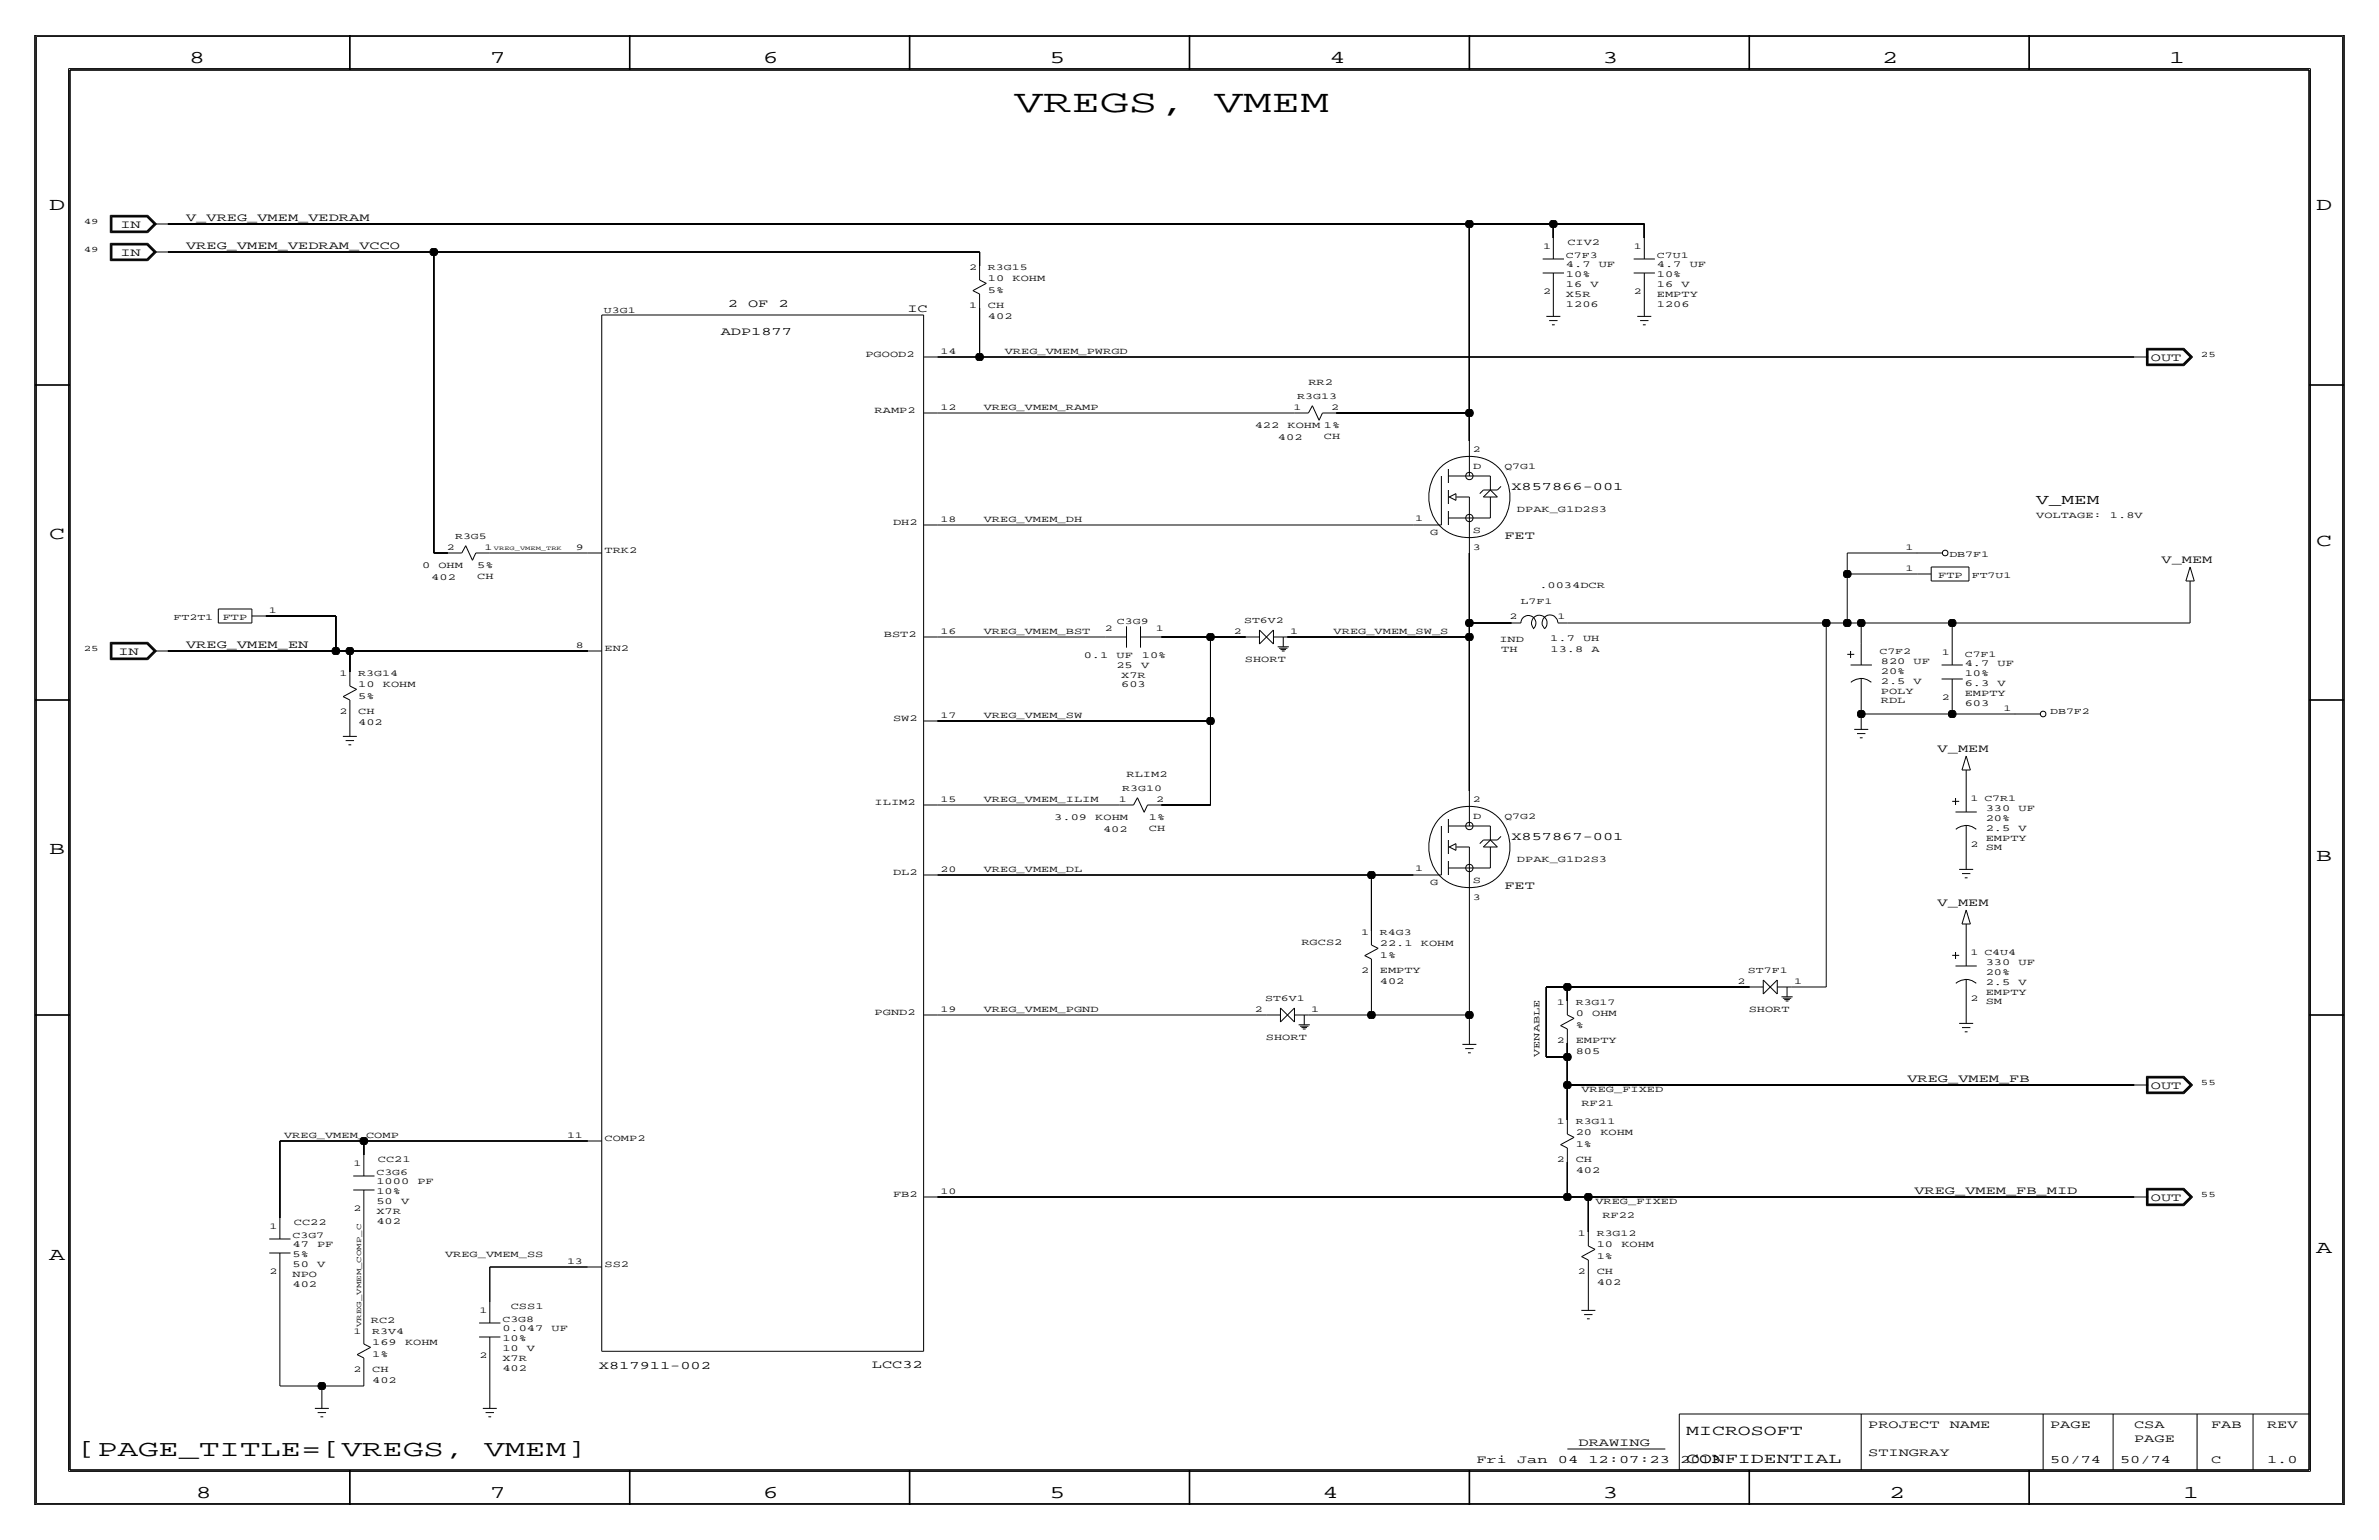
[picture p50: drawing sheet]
<svg xmlns="http://www.w3.org/2000/svg" width="432mm" height="279mm" viewBox="0 0 432 279" stroke-linecap="round" stroke-linejoin="round" font-family="sans-serif">
<defs><g id="words">
<g font-size="5.8">
<text x="184.1" y="20.3">VREGS,</text>
<text x="220.5" y="20.3">VMEM</text>
</g>
<g font-size="4.2">
<text x="14" y="264.2">[PAGE_TITLE=[VREGS,</text>
<text x="88" y="264.2">VMEM]</text>
</g>
<g font-size="3.3">
<text x="34.3" y="11.4">8</text>
<text x="88.9" y="11.4">7</text>
<text x="138.5" y="11.4">6</text>
<text x="190.5" y="11.4">5</text>
<text x="241.3" y="11.4">4</text>
<text x="290.8" y="11.4">3</text>
<text x="341.6" y="11.4">2</text>
<text x="393.7" y="11.4">1</text>
<text x="8.9" y="38.1">D</text>
<text x="420.4" y="38.1">D</text>
<text x="8.9" y="97.8">C</text>
<text x="420.4" y="99.1">C</text>
<text x="8.9" y="154.9">B</text>
<text x="420.4" y="156.2">B</text>
<text x="420.4" y="227.3">A</text>
<text x="8.9" y="228.6">A</text>
<text x="35.6" y="271.8">8</text>
<text x="88.9" y="271.8">7</text>
<text x="138.4" y="271.8">6</text>
<text x="190.5" y="271.8">5</text>
<text x="240" y="271.8">4</text>
<text x="290.8" y="271.8">3</text>
<text x="342.9" y="271.8">2</text>
<text x="396.2" y="271.8">1</text>
</g>
<g font-size="2.6">
<text x="369.6" y="91.4">V_MEM</text>
<text x="306.1" y="260.4">MICROSOFT</text>
<text x="306.1" y="265.4">CONFIDENTIAL</text>
</g>
<g font-size="2.1">
<text x="21.8" y="41.4">IN</text>
<text x="33.8" y="40.1">V_VREG_VMEM_VEDRAM</text>
<text x="21.8" y="46.5">IN</text>
<text x="33.8" y="45.2">VREG_VMEM_VEDRAM_VCCO</text>
<text x="132.1" y="55.6">2</text>
<text x="135.8" y="55.6">OF</text>
<text x="141.3" y="55.6">2</text>
<text x="164.7" y="56.5">IC</text>
<text x="130.8" y="60.7">ADP1877</text>
<text x="390.4" y="65.5">OUT</text>
<text x="274.3" y="88.9">X857866-001</text>
<text x="273" y="97.8">FET</text>
<text x="392.3" y="102.2">V_MEM</text>
<text x="21.5" y="118.9">IN</text>
<text x="33.8" y="117.6">VREG_VMEM_EN</text>
<text x="351.7" y="136.5">V_MEM</text>
<text x="274.3" y="152.4">X857867-001</text>
<text x="273" y="161.3">FET</text>
<text x="351.7" y="164.4">V_MEM</text>
<text x="346.2" y="196.3">VREG_VMEM_FB</text>
<text x="390.4" y="197.6">OUT</text>
<text x="347.5" y="216.7">VREG_VMEM_FB_MID</text>
<text x="390.4" y="217.9">OUT</text>
<text x="108.7" y="248.4">X817911-002</text>
<text x="158.2" y="248.2">LCC32</text>
<text x="286.5" y="262.4">DRAWING</text>
<text x="339.1" y="259.1">PROJECT</text>
<text x="353.9" y="259.1">NAME</text>
<text x="372.1" y="259.1">PAGE</text>
<text x="387.4" y="259.1">CSA</text>
<text x="387.4" y="261.6">PAGE</text>
<text x="401.3" y="259.1">FAB</text>
<text x="411.5" y="259.1">REV</text>
<text x="268" y="265.4">Fri</text>
<text x="275.4" y="265.4">Jan</text>
<text x="282.8" y="265.4">04</text>
<text x="288.3" y="265.4">12:07:23</text>
<text x="305" y="265.4">2013</text>
<text x="339.1" y="264.2">STINGRAY</text>
<text x="372.1" y="265.4">50/74</text>
<text x="384.8" y="265.4">50/74</text>
<text x="401.3" y="265.4">C</text>
<text x="411.5" y="265.4">1.0</text>
</g>
<g font-size="1.7">
<text x="284.5" y="44.4">CIV2</text>
<text x="179.3" y="51.1">10</text>
<text x="179.3" y="53.1">5%</text>
<text x="183.8" y="51.1">KOHM</text>
<text x="284.2" y="48.5">4.7</text>
<text x="284.2" y="50.3">10%</text>
<text x="284.2" y="53.8">X5R</text>
<text x="284.2" y="52.1">16</text>
<text x="288.7" y="52.1">V</text>
<text x="290.2" y="48.5">UF</text>
<text x="300.7" y="48.5">4.7</text>
<text x="300.7" y="52.1">16</text>
<text x="300.7" y="50.3">10%</text>
<text x="300.7" y="53.8">EMPTY</text>
<text x="305.2" y="52.1">V</text>
<text x="306.7" y="48.5">UF</text>
<text x="179.3" y="55.9">CH</text>
<text x="179.3" y="57.9">402</text>
<text x="284.2" y="55.6">1206</text>
<text x="300.7" y="55.6">1206</text>
<text x="157.1" y="64.8">PGOOD2</text>
<text x="182.4" y="64.3">VREG_VMEM_PWRGD</text>
<text x="237.5" y="69.9">RR2</text>
<text x="158.8" y="74.9">RAMP2</text>
<text x="178.6" y="74.4">VREG_VMEM_RAMP</text>
<text x="227.7" y="77.7">422</text>
<text x="233.7" y="77.7">KOHM 1%</text>
<text x="232" y="79.8">402</text>
<text x="240.3" y="79.7">CH</text>
<text x="267.4" y="85.1">D</text>
<text x="162.1" y="95.2">DH2</text>
<text x="178.6" y="94.7">VREG_VMEM_DH</text>
<text x="275.3" y="93">DPAK_G1D2S3</text>
<text x="369.6" y="94">VOLTAGE:</text>
<text x="383" y="94">1.8V</text>
<text x="109.7" y="100.3">TRK2</text>
<text x="259.6" y="97">G</text>
<text x="267.3" y="96.6">S</text>
<text x="76.6" y="103.1">0</text>
<text x="78.3" y="105.2">402</text>
<text x="79.6" y="103.1">OHM</text>
<text x="86.6" y="105.1">CH</text>
<text x="86.6" y="103.1">5%</text>
<text x="279.4" y="106.7">.0034DCR</text>
<text x="351.8" y="104.9">FTP</text>
<text x="40.4" y="112.5">FTP</text>
<text x="109.7" y="118.1">EN2</text>
<text x="160.4" y="115.6">BST2</text>
<text x="178.6" y="115.1">VREG_VMEM_BST</text>
<text x="196.7" y="119.4">0.1</text>
<text x="202.7" y="119.4">UF</text>
<text x="207.3" y="119.4">10%</text>
<text x="242.1" y="115.1">VREG_VMEM_SW_S</text>
<text x="272.1" y="116.4">IND</text>
<text x="272.5" y="118.4">TH</text>
<text x="281.4" y="116.3">1.7</text>
<text x="281.4" y="118.4">13.8</text>
<text x="287.3" y="116.3">UH</text>
<text x="288.9" y="118.4">A</text>
<text x="65" y="124.7">10</text>
<text x="69.5" y="124.7">KOHM</text>
<text x="202.6" y="121.2">25</text>
<text x="203.5" y="124.7">603</text>
<text x="203.5" y="122.9">X7R</text>
<text x="207.1" y="121.2">V</text>
<text x="226" y="120.1">SHORT</text>
<text x="341.4" y="122.3">20%</text>
<text x="341.4" y="124.1">2.5</text>
<text x="341.4" y="120.5">820</text>
<text x="341.4" y="125.8">POLY</text>
<text x="347.3" y="124.1">V</text>
<text x="347.3" y="120.5">UF</text>
<text x="356.6" y="122.7">10%</text>
<text x="356.6" y="124.5">6.3</text>
<text x="356.6" y="120.9">4.7</text>
<text x="362.6" y="124.5">V</text>
<text x="362.6" y="120.9">UF</text>
<text x="65" y="131.6">402</text>
<text x="65" y="126.7">5%</text>
<text x="65" y="129.5">CH</text>
<text x="162.1" y="130.8">SW2</text>
<text x="178.6" y="130.3">VREG_VMEM_SW</text>
<text x="341.4" y="127.6">RDL</text>
<text x="356.6" y="128">603</text>
<text x="356.6" y="126.2">EMPTY</text>
<text x="204.5" y="141">RLIM2</text>
<text x="158.8" y="146">ILIM2</text>
<text x="178.6" y="145.5">VREG_VMEM_ILIM</text>
<text x="191.4" y="148.8">3.09</text>
<text x="198.8" y="148.8">KOHM</text>
<text x="208.5" y="148.8">1%</text>
<text x="267.4" y="148.6">D</text>
<text x="360.4" y="148.9">20%</text>
<text x="360.4" y="147.2">330</text>
<text x="366.4" y="147.2">UF</text>
<text x="200.2" y="150.9">402</text>
<text x="208.5" y="150.8">CH</text>
<text x="360.4" y="154.3">SM</text>
<text x="360.4" y="152.5">EMPTY</text>
<text x="360.4" y="150.7">2.5</text>
<text x="366.4" y="150.7">V</text>
<text x="162.1" y="158.7">DL2</text>
<text x="178.6" y="158.2">VREG_VMEM_DL</text>
<text x="259.6" y="160.5">G</text>
<text x="267.3" y="160.1">S</text>
<text x="275.3" y="156.5">DPAK_G1D2S3</text>
<text x="236.2" y="171.4">RGCS2</text>
<text x="250.4" y="173.7">1%</text>
<text x="250.4" y="171.7">22.1</text>
<text x="257.9" y="171.7">KOHM</text>
<text x="250.4" y="176.5">EMPTY</text>
<text x="250.4" y="178.6">402</text>
<text x="360.4" y="175.1">330</text>
<text x="360.4" y="178.7">2.5</text>
<text x="360.4" y="176.9">20%</text>
<text x="366.4" y="175.1">UF</text>
<text x="366.4" y="178.7">V</text>
<text x="158.8" y="184.1">PGND2</text>
<text x="178.6" y="183.6">VREG_VMEM_PGND</text>
<text x="286" y="184.4">0</text>
<text x="289" y="184.4">OHM</text>
<text x="317.4" y="183.6">SHORT</text>
<text x="360.4" y="180.4">EMPTY</text>
<text x="360.4" y="182.2">SM</text>
<text x="229.8" y="188.7">SHORT</text>
<text x="279.4" y="191.8" transform="rotate(-90 279.4 191.8)">VENABLE</text>
<text x="286" y="191.3">805</text>
<text x="286" y="189.2">EMPTY</text>
<text x="286" y="186.4">%</text>
<text x="287" y="198.1">VREG_FIXED</text>
<text x="287" y="200.7">RF21</text>
<text x="51.6" y="206.5">VREG_VMEM_COMP</text>
<text x="109.7" y="207">COMP2</text>
<text x="286" y="206">20</text>
<text x="286" y="208">1%</text>
<text x="290.5" y="206">KOHM</text>
<text x="68.3" y="214.9">1000</text>
<text x="68.6" y="210.8">CC21</text>
<text x="75.8" y="214.9">PF</text>
<text x="286" y="210.8">CH</text>
<text x="286" y="212.9">402</text>
<text x="68.3" y="220.2">X7R</text>
<text x="68.3" y="222">402</text>
<text x="68.3" y="218.4">50</text>
<text x="68.3" y="216.7">10%</text>
<text x="72.8" y="218.4">V</text>
<text x="162.1" y="217.2">FB2</text>
<text x="289.6" y="218.4">VREG_FIXED</text>
<text x="290.8" y="221">RF22</text>
<text x="53.1" y="226.3">47</text>
<text x="53.3" y="222.3">CC22</text>
<text x="57.6" y="226.3">PF</text>
<text x="289.8" y="226.3">10</text>
<text x="294.3" y="226.3">KOHM</text>
<text x="53.1" y="228.1">5%</text>
<text x="53.1" y="233.4">402</text>
<text x="53.1" y="231.6">NPO</text>
<text x="53.1" y="229.9">50</text>
<text x="57.6" y="229.9">V</text>
<text x="80.8" y="228.1">VREG_VMEM_SS</text>
<text x="109.7" y="229.9">SS2</text>
<text x="289.8" y="231.1">CH</text>
<text x="289.8" y="228.3">1%</text>
<text x="289.8" y="233.2">402</text>
<text x="92.7" y="237.5">CSS1</text>
<text x="67.3" y="240">RC2</text>
<text x="67.6" y="244.1">169</text>
<text x="73.5" y="244.1">KOHM</text>
<text x="91.2" y="245.1">10</text>
<text x="91.2" y="243.3">10%</text>
<text x="91.2" y="241.6">0.047</text>
<text x="95.7" y="245.1">V</text>
<text x="100.1" y="241.6">UF</text>
<text x="67.6" y="251">402</text>
<text x="67.6" y="246.1">1%</text>
<text x="67.6" y="248.9">CH</text>
<text x="91.2" y="246.9">X7R</text>
<text x="91.2" y="248.7">402</text>
</g>
<g font-size="1.6">
<text x="280.1" y="45.2">1</text>
<text x="284.2" y="46.7">C7F3</text>
<text x="296.6" y="45.2">1</text>
<text x="300.7" y="46.7">C7U1</text>
<text x="175.9" y="49">2</text>
<text x="179.3" y="49">R3G15</text>
<text x="280.1" y="53.3">2</text>
<text x="296.6" y="53.3">2</text>
<text x="109.6" y="56.8">U3G1</text>
<text x="175.9" y="55.9">1</text>
<text x="170.7" y="64.3">14</text>
<text x="170.7" y="74.4">12</text>
<text x="234.8" y="74.4">1</text>
<text x="235.5" y="72.4">R3G13</text>
<text x="241.6" y="74.4">2</text>
<text x="267.3" y="82">2</text>
<text x="273.1" y="85.1">Q7G1</text>
<text x="170.7" y="94.7">18</text>
<text x="256.8" y="94.5">1</text>
<text x="81.1" y="99.8">2</text>
<text x="82.6" y="97.8">R3G5</text>
<text x="87.9" y="99.8">1</text>
<text x="104.5" y="99.8">9</text>
<text x="267.3" y="99.8">3</text>
<text x="345.8" y="99.8">1</text>
<text x="353.8" y="101.1">DB7F1</text>
<text x="345.8" y="103.6">1</text>
<text x="357.9" y="104.9">FT7U1</text>
<text x="31.5" y="112.5">FT2T1</text>
<text x="48.8" y="111.3">1</text>
<text x="202.7" y="113.3">C3G9</text>
<text x="225.8" y="113">ST6V2</text>
<text x="274" y="112.3">2</text>
<text x="276" y="109.6">L7F1</text>
<text x="282.7" y="112.3">1</text>
<text x="104.5" y="117.6">8</text>
<text x="170.7" y="115.1">16</text>
<text x="200.6" y="114.6">2</text>
<text x="209.8" y="114.6">1</text>
<text x="223.9" y="115.1">2</text>
<text x="234.2" y="115.1">1</text>
<text x="341.1" y="118.7">C7F2</text>
<text x="352.4" y="118.9">1</text>
<text x="356.6" y="119.1">C7F1</text>
<text x="61.6" y="122.7">1</text>
<text x="65" y="122.7">R3G14</text>
<text x="61.6" y="129.5">2</text>
<text x="170.7" y="130.3">17</text>
<text x="352.4" y="127">2</text>
<text x="363.6" y="129">1</text>
<text x="372.1" y="129.5">DB7F2</text>
<text x="203.7" y="143.5">R3G10</text>
<text x="170.7" y="145.5">15</text>
<text x="203" y="145.5">1</text>
<text x="209.9" y="145.5">2</text>
<text x="267.3" y="145.5">2</text>
<text x="273" y="148.6">Q7G2</text>
<text x="357.6" y="145.3">1 C7R1</text>
<text x="357.6" y="153.7">2</text>
<text x="170.7" y="158.2">20</text>
<text x="256.8" y="158">1</text>
<text x="267.3" y="163.3">3</text>
<text x="247" y="169.7">1</text>
<text x="250.4" y="169.7">R4G3</text>
<text x="357.6" y="173.2">1 C4U4</text>
<text x="247" y="176.5">2</text>
<text x="315.4" y="178.6">2</text>
<text x="317.2" y="176.5">ST7F1</text>
<text x="325.6" y="178.6">1</text>
<text x="170.7" y="183.7">19</text>
<text x="227.7" y="183.6">2</text>
<text x="229.6" y="181.6">ST6V1</text>
<text x="238" y="183.6">1</text>
<text x="282.6" y="182.4">1</text>
<text x="286" y="182.4">R3G17</text>
<text x="357.6" y="181.6">2</text>
<text x="282.6" y="189.2">2</text>
<text x="282.6" y="204">1</text>
<text x="286" y="204">R3G11</text>
<text x="102.9" y="206.5">11</text>
<text x="64.2" y="211.6">1</text>
<text x="68.3" y="213.1">C3G6</text>
<text x="282.6" y="210.8">2</text>
<text x="64.2" y="219.7">2</text>
<text x="170.7" y="216.7">10</text>
<text x="48.9" y="223">1</text>
<text x="53.1" y="224.5">C3G7</text>
<text x="286.4" y="224.3">1</text>
<text x="289.8" y="224.3">R3G12</text>
<text x="48.9" y="231.1">2</text>
<text x="102.9" y="229.4">13</text>
<text x="286.4" y="231.1">2</text>
<text x="87" y="238.3">1</text>
<text x="91.2" y="239.8">C3G8</text>
<text x="64.2" y="242.1">1</text>
<text x="67.6" y="242.1">R3V4</text>
<text x="64.2" y="248.9">2</text>
<text x="87" y="246.4">2</text>
</g>
<g font-size="1.5">
<text x="15.2" y="40.6">49</text>
<text x="15.2" y="45.7">49</text>
<text x="399.5" y="64.8">25</text>
<text x="15.2" y="118.1">25</text>
<text x="399.5" y="196.9">55</text>
<text x="399.5" y="217.2">55</text>
</g>
<text font-size="1.3" x="65.5" y="240.8" transform="rotate(-90 65.5 240.8)">VREG_VMEM_COMP_C</text>
<text font-size="1.1" x="89.7" y="99.8">VREG_VMEM_TRK</text>
</g></defs>
<!-- layer: Nets -->
<g fill="none" stroke="#000" stroke-width=".18">
<path d="M30.5 45.7h48.2zM30.5 40.6h236.2zM78.7 45.7v54.6zM78.7 45.7h99.1zM177.8 45.7v2.6zM177.8 55.9v8.9zM266.7 40.6v34.3zM266.7 40.6h15.2zM281.9 40.6h16.5zM281.9 40.6v2.6zM281.9 53.3v2.6zM298.4 40.6v2.6z"/>
<path d="M298.4 53.3v2.6zM170.2 74.9h64.7zM170.2 64.8h7.6zM177.8 64.8h209.5zM242.6 74.9h24.1zM266.7 74.9v5.1zM170.2 95.2h86.3zM30.5 118.1h30.5zM48.3 111.8h12.7zM61 111.8v6.3zM61 118.1h2.5zM63.5 118.1h43.2z"/>
<path d="M63.5 118.1v3.8zM78.7 100.3h2.6zM88.9 100.3h17.8zM170.2 115.6h30.5zM210.8 115.6h8.9zM219.7 115.6v15.2zM219.7 115.6h6.4zM233.7 115.6h33zM266.7 113h7.6zM266.7 100.3v12.7zM266.7 115.6v27.9zM266.7 113v2.6z"/>
<path d="M284.5 113h47zM331.5 113v66.1zM331.5 113h3.8zM335.3 113h2.5zM335.3 104.1v8.9zM335.3 104.1h12.7zM335.3 100.3v3.8zM335.3 100.3h12.7zM337.8 113v3.8zM337.8 113h16.5zM354.3 113v3.8zM354.3 113h43.2z"/>
<path d="M397.5 106.7v6.3zM63.5 129.5v2.6zM170.2 130.8h49.5zM219.7 130.8v15.3zM337.8 129.5v1.3zM337.8 127v2.5zM337.8 129.5h16.5zM354.3 127v2.5zM354.3 129.5h11.5zM170.2 146h33zM170.2 158.8h78.7zM210.8 146h8.9z"/>
<path d="M248.9 158.8v10.1zM248.9 158.8h7.6zM356.9 141v2.5zM356.9 153.7v2.5zM248.9 176.5v7.6zM266.7 163.8v20.3zM280.7 179.1h3.8zM280.7 179.1v12.7zM284.5 179.1h33zM284.5 179.1v2.5zM325.1 179.1h6.4zM356.9 168.9v2.6z"/>
<path d="M170.2 184.1h59.7zM237.5 184.1h11.4zM248.9 184.1h17.8zM266.7 184.2v3.8zM280.7 191.8h3.8zM284.5 196.8h102.8zM284.5 189.2v2.6zM284.5 191.8v5.1zM284.5 196.8v6.4zM356.9 181.6v2.5zM50.8 207h15.2zM50.8 207v14z"/>
<path d="M66 219.7v21.6zM66 207v2.6zM66 207h40.7zM170.2 217.2h114.3zM284.5 210.8v6.4zM284.5 217.2h3.8zM288.3 217.2h99zM288.3 217.2v6.3zM50.8 231.1v20.4zM88.9 229.9v6.3zM88.9 229.9h17.8zM288.3 231.1v5.1z"/>
<path d="M50.8 251.5h7.6zM58.4 251.5h7.6zM58.4 251.5v2.5zM66 248.9v2.6zM88.9 246.4v7.6z"/>
</g>
<g fill="#000" stroke="#000" stroke-width=".18">
<circle cx="78.7" cy="45.7" r=".72"/>
<circle cx="266.7" cy="40.6" r=".72"/>
<circle cx="281.9" cy="40.6" r=".72"/>
<circle cx="177.8" cy="64.8" r=".72"/>
<circle cx="266.7" cy="74.9" r=".72"/>
<circle cx="61" cy="118.1" r=".72"/>
<circle cx="63.5" cy="118.1" r=".72"/>
<circle cx="219.7" cy="115.6" r=".72"/>
<circle cx="266.7" cy="115.6" r=".72"/>
<circle cx="266.7" cy="113" r=".72"/>
<circle cx="331.5" cy="113" r=".72"/>
<circle cx="335.3" cy="104.1" r=".72"/>
<circle cx="335.3" cy="113" r=".72"/>
<circle cx="337.8" cy="113" r=".72"/>
<circle cx="354.3" cy="113" r=".72"/>
<circle cx="219.7" cy="130.8" r=".72"/>
<circle cx="337.8" cy="129.5" r=".72"/>
<circle cx="354.3" cy="129.5" r=".72"/>
<circle cx="248.9" cy="158.8" r=".72"/>
<circle cx="284.5" cy="179.1" r=".72"/>
<circle cx="248.9" cy="184.2" r=".72"/>
<circle cx="266.7" cy="184.2" r=".72"/>
<circle cx="284.5" cy="191.8" r=".72"/>
<circle cx="284.5" cy="196.9" r=".72"/>
<circle cx="66" cy="207" r=".72"/>
<circle cx="284.5" cy="217.2" r=".72"/>
<circle cx="288.3" cy="217.2" r=".72"/>
<circle cx="58.4" cy="251.5" r=".72"/>
</g>
<!-- layer: Components -->
<g fill="none" stroke="#000" stroke-width=".18">
<path d="M20 39.1v3.1zM20 39.1h6.8zM20.1 39.2h6.7zM20.1 39.2v2.9zM20.2 39.3v2.7zM20.2 39.3h6.5zM20.3 39.4h6.4zM20.3 39.4v2.5zM26.7 39.4l1.2 1.2zM26.7 39.3l1.4 1.3zM26.8 39.2l1.4 1.4zM26.8 39.1l1.6 1.5z"/>
<path d="M20 44.1v3.2zM20 47.3h6.8zM20 42.2h6.8zM20 44.1h6.8zM20.1 44.2h6.7zM20.1 44.2v3zM20.1 47.2h6.7zM20.1 42.1h6.7zM20.2 44.3v2.8zM20.2 47.1h6.5zM20.2 42h6.5zM20.2 44.3h6.5z"/>
<path d="M20.3 44.4h6.4zM20.3 44.4v2.6zM20.3 47h6.4zM20.3 41.9h6.4zM26.7 44.4l1.2 1.3zM26.7 47l1.2-1.3zM26.7 41.9l1.2-1.3zM26.7 47.1l1.4-1.4zM26.7 42l1.4-1.4zM26.7 44.3l1.4 1.4zM26.8 44.2l1.4 1.5zM26.8 47.2l1.4-1.5z"/>
<path d="M26.8 42.1l1.4-1.5zM26.8 47.3l1.6-1.6zM26.8 42.2l1.6-1.6zM26.8 44.1l1.6 1.6zM27.9 45.7h2.6zM27.9 40.6h2.6zM109.2 57.2v188zM109.2 57.2h58.4zM167.6 57.2v188zM176.6 52.7l2.4-1.3zM176.6 52.7l1.2 .6zM177.8 48.3v2.5z"/>
<path d="M177.8 53.3v2.6zM177.8 50.8l1.2 .6zM280 47h3.9zM280 49.5h3.9zM280.7 57.4h2.5zM281.2 58.2h1.5zM281.7 58.9h.5zM281.9 43.2v3.8zM281.9 49.5v3.8zM281.9 55.9v1.5zM296.5 47h3.9zM296.5 49.5h3.9z"/>
<path d="M297.2 57.4h2.5zM297.7 58.2h1.5zM298.2 58.9h.5zM298.4 55.9v1.5zM298.4 43.2v3.8zM298.4 49.5v3.8zM167.6 74.9h2.6zM167.6 64.8h2.6zM235 74.9h2.5zM238.2 73.6l1.2 2.7zM238.2 73.6l-.7 1.3zM240 74.9h2.6z"/>
<path d="M240 74.9l-.6 1.4zM387.3 64.8h2.6zM389.6 66.3h6.8zM389.6 63.2v3.1zM389.6 63.2h6.8zM389.7 63.3v2.9zM389.7 66.2h6.6zM389.7 63.3h6.6zM389.8 63.4v2.7zM389.8 66.1h6.5zM389.8 63.4h6.5zM389.9 63.5h6.3z"/>
<path d="M389.9 63.5v2.5zM389.9 66h6.3zM396.2 63.5l1.3 1.3zM396.3 63.4l1.4 1.4zM396.3 66.1l1.4-1.3zM396.3 66.2l1.5-1.4zM396.3 63.3l1.5 1.5zM396.4 63.2l1.6 1.6zM396.4 66.3l1.6-1.5zM397.5 64.8l-1.3 1.2zM84.5 99l1.3 2.7zM84.5 99l-.7 1.3z"/>
<path d="M167.6 95.2h2.6zM256.5 95.2h5.1zM261.6 84.7a7.6 7.6 0 0 1 11.6 1.9 7.5 7.5 0 0 1-3.6 10.4 7.4 7.4 0 0 1-9.4-3.3 7.9 7.9 0 0 1 1.4-9zM261.6 86.4v8.8zM262.9 86.4h7.6zM262.9 94h7.6zM262.9 90.2h.1zM262.9 88.9v2.5zM262.9 85.1v2.5zM262.9 92.7v2.5zM263 90.2l1.3 .6zM263 90.2l1.3-.6z"/>
<path d="M264.3 89.6v1.2zM264.3 90.2h2.4zM266.7 80v6.4zM266.7 90.2v10.1zM268.6 89.6l.6-.7zM269.2 90.2h2.6zM269.2 88.9h2.6zM270.5 90.2v3.8zM270.5 86.4v2.5zM270.5 88.9l-1.3 1.3zM270.5 88.9l1.3 1.3zM271.8 88.9l.6-.7z"/>
<path d="M20 116.5v3.2zM20 119.7h6.8zM20 116.5h6.8zM20.1 116.6h6.7zM20.1 116.6v3zM20.1 119.6h6.7zM20.2 116.7v2.8zM20.2 119.5h6.5zM20.2 116.7h6.5zM20.3 116.8h6.4zM20.3 116.8v2.6zM20.3 119.4h6.4z"/>
<path d="M26.7 116.8l1.2 1.3zM26.7 119.4l1.2-1.3zM26.7 119.5l1.4-1.4zM26.7 116.7l1.4 1.4zM26.8 116.6l1.4 1.5zM26.8 119.7l1.6-1.6zM26.8 116.5l1.6 1.6zM27.9 118.1h2.6zM28.2 118.1l-1.4 1.5zM39.6 113h6.1zM39.6 110.5v2.5zM39.6 110.5h6.1z"/>
<path d="M45.7 111.8h2.6zM45.7 110.5v2.5zM81.3 100.3h2.5zM86.4 100.3h2.5zM86.4 100.3l-.6 1.4zM106.7 118.1h2.5zM106.7 100.3h2.5zM167.6 115.6h2.6zM200.7 115.6h3.8zM204.5 113.6v3.9zM207 115.6h3.8zM207 113.6v3.9z"/>
<path d="M226.1 115.6h2.5zM228.6 116.8l2.5-2.5zM228.6 114.3v2.5zM228.6 114.3l2.5 2.5zM231.1 114.3v2.5zM231.1 115.6h2.6zM231.9 117.3h2zM232.2 117.6h1.5zM232.4 117.9h1zM232.7 118.1h.5zM232.9 115.6v1.7zM274.3 113h1.7z"/>
<path d="M276 113a1.36 1.36 0 0 1 2-1.2 1.36 1.36 0 0 1 .3 2.3M278.4 114a1.42 1.42 0 0 1 0-2 1.42 1.42 0 0 1 2 0 1.42 1.42 0 0 1 0 2M282.8 113a1.44 1.44 0 0 0-2.1-1.3 1.44 1.44 0 0 0-.3 2.4M282.8 113h1.7zM335.3 118.7h1.2zM335.9 118.1v1.3zM337.8 116.8v3.8zM347.9 100.3h4.6zM348 104.1h2.5zM350.5 105.4h6.9zM350.5 102.9v2.5zM350.5 102.9h6.9z"/>
<path d="M354.3 116.8v3.9zM357.4 102.9v2.5zM396.7 105.4h1.6zM397.5 102.9l-.8 2.5zM397.5 105.4v1.3zM397.5 102.9l.8 2.5zM62.2 133.6h2.6zM62.3 126.4l2.4-1.3zM62.3 126.4l1.2 .6zM62.7 134.4h1.6zM63.2 135.1h.6zM63.5 121.9v2.6z"/>
<path d="M63.5 127v2.5zM63.5 124.5l1.2 .6zM63.5 132.1v1.5zM167.6 130.8h2.6zM335.9 120.7h3.9zM335.9 123.8a2.77 2.77 0 0 1 3.7 0M336.5 132.3h2.6zM337.1 133.1h1.5zM337.6 133.9h.5zM337.8 130.8v1.5zM337.8 123.2v3.8zM352.4 120.7h3.9z"/>
<path d="M352.4 123.2h3.9zM354.3 123.2v3.8zM356.1 139.7h1.5zM356.9 139.7v1.3zM356.9 137.2l.7 2.5zM356.9 137.2l-.8 2.5zM365.7 129.5h4.6zM167.6 158.8h2.6zM167.6 146h2.6zM203.2 146h2.5zM206.5 144.7l1.2 2.7zM206.5 144.7l-.8 1.3z"/>
<path d="M208.3 146h2.5zM208.3 146.1l-.6 1.3zM256.5 158.8h5.1zM261.6 148.2a7.6 7.6 0 0 1 11.6 1.9 7.5 7.5 0 0 1-3.6 10.4 7.4 7.4 0 0 1-9.4-3.3 7.9 7.9 0 0 1 1.4-9zM261.6 149.9v8.9zM262.9 149.9h7.6zM262.9 157.5h7.6zM262.9 153.7h.1zM262.9 152.4v2.5zM262.9 148.6v2.5zM262.9 156.2v2.6zM263 153.7l1.3 .6z"/>
<path d="M263 153.7l1.3-.6zM264.3 153.1v1.2zM264.3 153.7h2.4zM266.7 143.5v6.4zM266.7 153.7v10.1zM269.2 152.4l-.6 .7zM269.2 153.7h2.6zM269.2 152.4h2.6zM270.5 153.7v3.8zM270.5 149.9v2.5zM270.5 152.4l-1.3 1.3zM270.5 152.4l1.3 1.3z"/>
<path d="M271.8 152.4l.6-.7zM354.3 145.4h1.3zM354.9 144.8v1.2zM354.9 147.3h3.9zM355 150.5a2.77 2.77 0 0 1 3.7 0M355.6 157.7h2.5zM356.1 158.5h1.5zM356.6 159.3h.5zM356.9 143.5v3.8zM356.9 149.9v3.8zM356.9 156.2v1.5zM247.7 173.4l1.2 .6z"/>
<path d="M247.7 173.4l2.4-1.3zM248.9 168.9v2.5zM248.9 174v2.5zM248.9 171.4l1.2 .7zM317.5 179.1h2.5zM320 177.8v2.5zM320 177.8l2.6 2.5zM322.6 179.1h2.5zM322.6 177.8v2.5zM324.4 179.1v1.7zM354.3 173.3h1.3zM354.9 172.7v1.3z"/>
<path d="M354.9 175.3h3.9zM355 178.4a2.77 2.77 0 0 1 3.7 0M356.1 167.6h1.5zM356.9 171.4v3.9zM356.9 177.8v3.8zM356.9 167.6v1.3zM356.9 165.1l.7 2.5zM356.9 165.1l-.8 2.5zM167.6 184.1h2.6zM229.9 184.1h2.5zM232.4 185.4l2.5-2.5zM232.4 182.9v2.5z"/>
<path d="M232.4 182.9l2.5 2.5zM234.9 182.9v2.5zM235 184.1h2.5zM235.7 185.9h2zM236 186.2h1.5zM236.2 186.4h1zM236.5 186.7h.5zM236.7 184.1v1.8zM265.4 189.5h2.6zM265.9 190.2h1.6zM266.4 191h.6zM266.7 188v1.5z"/>
<path d="M283.3 186.1l1.2 .6zM283.3 186.1l2.4-1.3zM284.5 181.6v2.5zM284.5 186.7v2.5zM284.5 184.1l1.2 .7zM320 180.3l2.6-2.5zM323.3 180.8h2.1zM323.6 181.1h1.5zM323.9 181.4h1zM324.1 181.6h.5zM355.6 185.7h2.5zM356.1 186.4h1.5z"/>
<path d="M356.6 187.2h.5zM356.9 184.1v1.6zM387.3 196.8h2.6zM389.6 198.4h6.8zM389.6 195.3v3.1zM389.6 195.3h6.8zM389.7 195.4v2.9zM389.7 198.3h6.6zM389.7 195.4h6.6zM389.8 195.5v2.7zM389.8 198.2h6.5zM389.8 195.5h6.5z"/>
<path d="M389.9 195.6h6.3zM389.9 195.6v2.5zM389.9 198.1h6.3zM396.2 195.6l1.3 1.2zM396.3 195.5l1.4 1.3zM396.3 198.2l1.4-1.3zM396.3 198.3l1.5-1.5zM396.3 195.4l1.5 1.4zM396.4 195.3l1.6 1.5zM396.4 198.4l1.6-1.5zM397.5 196.9l-1.3 1.2zM64.1 213.4h3.9z"/>
<path d="M64.1 215.9h3.9zM66 209.6v3.8zM66 215.9v3.8zM106.7 207h2.5zM167.6 217.2h2.6zM283.3 207.7l1.2 .6zM283.3 207.7l2.4-1.4zM284.5 203.2v2.5zM284.5 208.3v2.5zM284.5 205.7l1.2 .6zM387.3 217.2h2.6zM389.6 218.7h6.8z"/>
<path d="M389.6 215.6v3.1zM389.6 215.6h6.8zM389.7 215.7v2.9zM389.7 218.6h6.6zM389.7 215.7h6.6zM389.8 215.8v2.7zM389.8 218.5h6.5zM389.8 215.8h6.5zM389.9 215.9h6.3zM389.9 215.9v2.5zM389.9 218.4h6.3zM396.2 218.4l1.3-1.2z"/>
<path d="M396.2 215.9l1.3 1.3zM396.3 215.8l1.4 1.4zM396.3 218.5l1.4-1.3zM396.3 218.6l1.5-1.4zM396.3 215.7l1.5 1.5zM396.4 215.6l1.6 1.6zM396.4 218.7l1.6-1.5zM48.9 224.8h3.8zM48.9 227.3h3.8zM50.8 221v3.8zM50.8 227.3v3.8zM88.9 236.2v3.8z"/>
<path d="M106.7 229.9h2.5zM287 237.7h2.6zM287.1 228l2.4-1.3zM287.1 228l1.2 .6zM287.5 238.5h1.6zM288 239.3h.5zM288.3 223.5v2.6zM288.3 228.6v2.5zM288.3 226.1l1.2 .6zM288.3 236.2v1.5zM57.1 255.5h2.6zM57.7 256.3h1.5z"/>
<path d="M58.2 257h.5zM58.4 254v1.5zM64.8 245.8l1.2 .6zM64.8 245.8l2.5-1.4zM66 241.3v2.5zM66 246.4v2.5zM66 243.8l1.3 .6zM87 240h3.8zM87 242.6h3.8zM87.6 255.5h2.6zM88.1 256.3h1.6zM88.6 257h.6z"/>
<path d="M88.9 254v1.5zM88.9 242.6v3.8zM109.2 245.2h58.4zM284.5 262.9h17.8z"/>
<circle cx="266.7" cy="86.4" r=".67"/>
<circle cx="266.7" cy="94" r=".67"/>
<circle cx="353.1" cy="100.3" r=".51"/>
<circle cx="370.8" cy="129.5" r=".51"/>
<circle cx="266.7" cy="149.9" r=".67"/>
<circle cx="266.7" cy="157.5" r=".67"/>
</g>
<!-- layer: Page Border and Title Block -->
<g fill="none" stroke="#000" stroke-width=".3">
<path d="M6.3 6.3v266.7zM6.4 6.3h419zM12.7 12.7h406.4zM12.7 12.7v254zM63.5 6.3v6.4zM114.3 6.3v6.4zM165.1 6.3v6.4zM215.9 6.3v6.4zM266.7 6.3v6.4zM317.5 6.3v6.4zM368.3 6.3v6.4zM419.1 12.7v254z"/>
<path d="M425.4 6.3v266.7zM6.3 69.8h6.4zM419.1 69.8h6.3zM6.3 127h6.4zM419.1 127h6.3zM6.3 184.1h6.4zM419.1 184.1h6.3zM6.4 273h419zM12.7 266.7h406.4zM63.5 266.7v6.3zM114.3 266.7v6.3zM165.1 266.7v6.3z"/>
<path d="M215.9 266.7v6.3zM266.7 266.7v6.3zM317.5 266.7v6.3zM368.3 266.7v6.3z"/>
</g>
<g fill="none" stroke="#000" stroke-width=".18">
<path d="M6.6 6.6h418.6zM6.6 6.6v266.2zM12.4 12.4v254.6zM12.4 12.4h407zM419.4 12.4v254.6zM425.2 6.6v266.2zM304.8 256.5v10.2zM304.8 256.5h114.3zM337.8 256.5v10.2zM370.8 256.5v10.2zM383.5 256.5v10.2zM398.8 256.5v10.2z"/>
<path d="M408.9 256.5v10.2zM6.6 272.8h418.6zM12.4 267h407z"/>
</g>
<use href="#words"/>
</svg>
